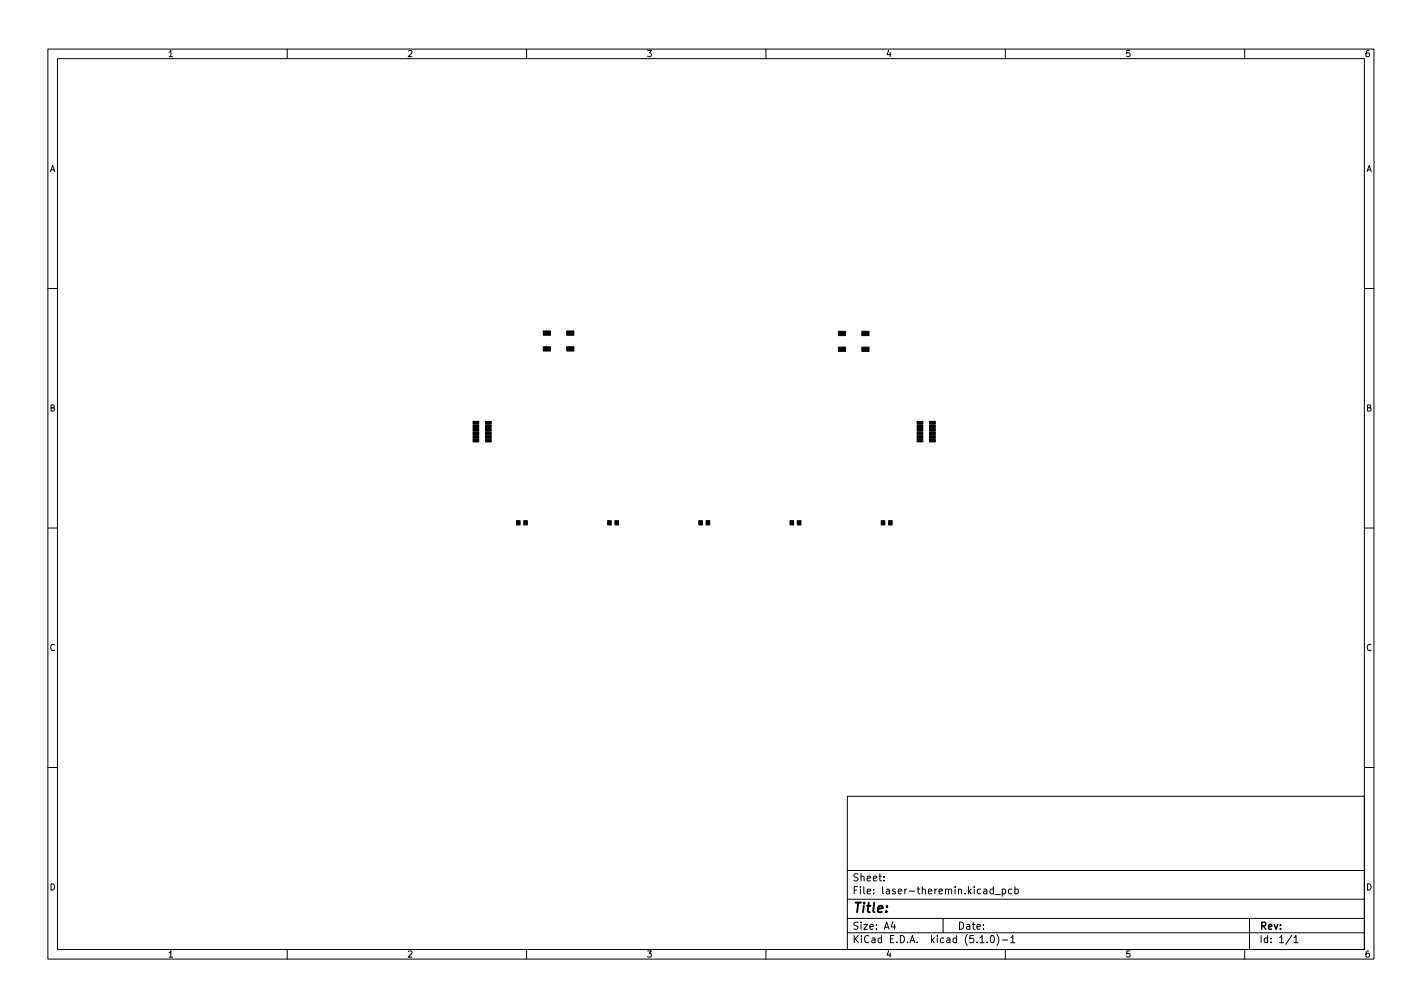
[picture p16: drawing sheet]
<svg xmlns="http://www.w3.org/2000/svg" width="297mm" height="210mm" viewBox="0 0 297 210" stroke-linecap="round" stroke-linejoin="round" font-family="sans-serif">
<defs><g id="words">
<text font-size="2.8" x="178" y="190.6">Title:</text>
<g font-size="2.1">
<text x="178" y="184">Sheet:</text>
<text x="178" y="186.7">File: laser-theremin.kicad_pcb</text>
<text x="178" y="196.9">KiCad E.D.A. kicad (5.1.0)-1</text>
<text x="178" y="194.1">Size: A4</text>
<text x="200" y="194.1">Date:</text>
<text x="263" y="194.1">Rev:</text>
<text x="263" y="196.9">Id: 1/1</text>
</g>
<g font-size="1.8">
<text x="35" y="11.9">1</text>
<text x="85" y="11.9">2</text>
<text x="135" y="11.9">3</text>
<text x="185" y="11.9">4</text>
<text x="235" y="11.9">5</text>
<text x="285" y="11.9">6</text>
<text x="10.3" y="35.9">A</text>
<text x="285.3" y="35.9">A</text>
<text x="10.3" y="85.9">B</text>
<text x="285.3" y="85.9">B</text>
<text x="10.3" y="135.9">C</text>
<text x="285.3" y="135.9">C</text>
<text x="10.3" y="185.9">D</text>
<text x="285.3" y="185.9">D</text>
<text x="35" y="199.9">1</text>
<text x="85" y="199.9">2</text>
<text x="135" y="199.9">3</text>
<text x="185" y="199.9">4</text>
<text x="235" y="199.9">5</text>
<text x="285" y="199.9">6</text>
</g>
</g></defs>
<g fill="none" stroke="#000" stroke-width=".21">
<path d="M10 10.2h277v190.1h-277zM12 12.2h273v186.1h-273zM60 10.2v2M110 10.2v2M160 10.2v2M210 10.2v2M260 10.2v2M10 60.2h2M285 60.2h2M10 110.2h2M285 110.2h2M10 160.2h2"/>
<path d="M177 166.3h108v32h-108zM285 160.2h2M60 198.3v2M110 198.3v2M160 198.3v2M177 194.8h108M177 191.8h108M177 187.8h108M177 181.8h108M184.6 183.8v.1M184.6 183v.1M186.5 192.5l-.4 1h1"/>
<path d="M186.9 193v1M197 191.8v3M204.7 195.8l.4-.5v1.5M204.7 196.8h.9M206.2 196.7v.1M207 195.5l.2-.2a.8 .8 0 0 1 .5 .8 .8 .8 0 0 1-.5 .7l-.2-.1-.1-.4zM207.5 185.7l-.4-.1-.3 .3 .1 .7h.6M207.5 185.1v1.5M207.9 186.8h1.1M208.2 195.1a1.72 1.72 0 0 1 0 2.3M209.4 185.7l.4-.1 .3 .3-.2 .7h-.5M209.4 196.3h1.1"/>
<path d="M209.4 185.6v1.5M210 198.3v2M211.1 195.8l.5-.5v1.5M211.1 196.8h.9M211.4 185.7l-.5-.1-.3 .3 .2 .7h.6M212 185.7l.4-.1 .3 .3-.1 .7h-.6M212 185.1v1.5M260 198.3v2M261 191.8v6.5M269.9 195.3l-1.3 1.9M270.3 195.8l.4-.5v1.5M270.3 196.8h.8"/>
</g>
<g fill="#000" stroke="#000" stroke-width=".21">
<path d="M113.5 72.4h1.5v.9h-1.5zM113.5 69.1h1.5v.9h-1.5zM118.4 69.1h1.5v.9h-1.5zM118.4 72.4h1.5v.9h-1.5zM175.1 72.5h1.5v.9h-1.5zM175.1 69.2h1.5v.9h-1.5zM180 69.2h1.5v.9h-1.5zM180 72.5h1.5v.9h-1.5zM98.8 91.7h1.2v.6h-1.2zM98.8 91h1.2v.5h-1.2zM98.8 90.2h1.2v.6h-1.2zM98.8 89.5h1.2v.5h-1.2z"/>
<path d="M98.8 88.7h1.2v.6h-1.2zM98.8 88h1.2v.5h-1.2zM101.4 91.7h1.2v.6h-1.2zM101.4 89.5h1.2v.5h-1.2zM101.4 88.7h1.2v.6h-1.2zM101.4 88h1.2v.5h-1.2zM101.4 90.2h1.2v.6h-1.2zM101.4 91h1.2v.5h-1.2zM191.6 88h1.2v.5h-1.2zM191.6 88.7h1.2v.6h-1.2zM191.6 89.5h1.2v.5h-1.2zM191.6 90.2h1.2v.6h-1.2z"/>
<path d="M191.6 91h1.2v.5h-1.2zM191.6 91.7h1.2v.6h-1.2zM194.2 91h1.2v.5h-1.2zM194.2 90.2h1.2v.6h-1.2zM194.2 88h1.2v.5h-1.2zM194.2 88.7h1.2v.6h-1.2zM194.2 89.5h1.2v.5h-1.2zM194.2 91.7h1.2v.6h-1.2zM107.9 108.7h.7v.9h-.7zM109.4 108.7h.8v.9h-.8zM126.9 108.7h.8v.9h-.8zM128.4 108.7h.8v.9h-.8z"/>
<path d="M146 108.7h.7v.9h-.7zM147.5 108.7h.8v.9h-.8zM165 108.7h.8v.9h-.8zM166.5 108.7h.8v.9h-.8zM184.1 108.7h.7v.9h-.7zM185.6 108.7h.8v.9h-.8z"/>
</g>
<use href="#words"/>
</svg>
